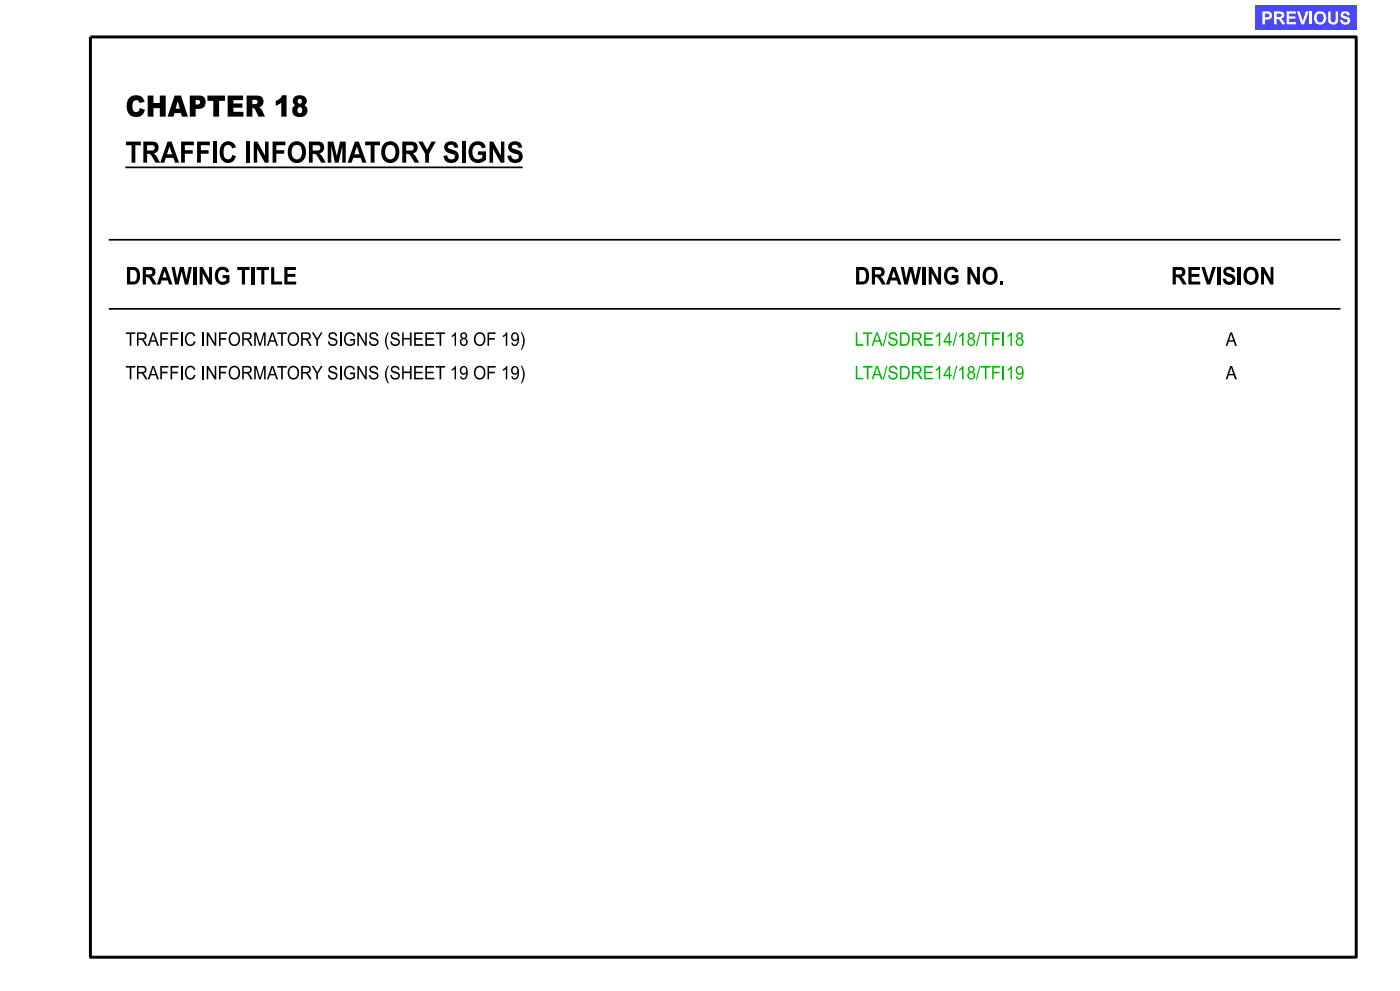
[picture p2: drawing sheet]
<svg xmlns="http://www.w3.org/2000/svg" width="420mm" height="297mm" viewBox="0 0 420 297" stroke-linecap="round" stroke-linejoin="round" font-family="sans-serif">
<defs><g id="words">
<g font-size="6.3">
<text x="37.6" y="34.9">CHAPTER 18</text>
<text x="37.6" y="48.7">TRAFFIC INFORMATORY SIGNS</text>
</g>
<g font-size="5.2">
<text x="37.6" y="85.3">DRAWING TITLE</text>
<text x="256.4" y="85.3">DRAWING NO.</text>
<text x="351.3" y="85.3">REVISION</text>
</g>
<g font-size="4">
<text x="37.6" y="103.6">TRAFFIC INFORMATORY SIGNS (SHEET 18 OF 19)</text>
<text x="367.7" y="103.6">A</text>
<text x="37.6" y="113.7">TRAFFIC INFORMATORY SIGNS (SHEET 19 OF 19)</text>
<text x="367.7" y="113.7">A</text>
</g>
<g font-size="4" fill="#00b700">
<text x="256.4" y="103.6">LTA/SDRE14/18/TFI18</text>
<text x="256.4" y="113.7">LTA/SDRE14/18/TFI19</text>
</g>
<text font-size="3.8" fill="#fff" x="378.3" y="7.3">PREVIOUS</text>
</g></defs>
<path d="M37.6 50.2h119.2M32.6 71.9h369.5M32.6 92.6h369.5" fill="none" stroke="#000" stroke-width=".51"/>
<path d="M27.1 11.1h379.8v275.8h-379.8z" fill="none" stroke="#000" stroke-width=".89" stroke-linecap="butt"/>
<path d="M376.6 1.7h30.3v7.4h-30.3z" fill="#4a48ff"/>
<use href="#words"/>
</svg>
